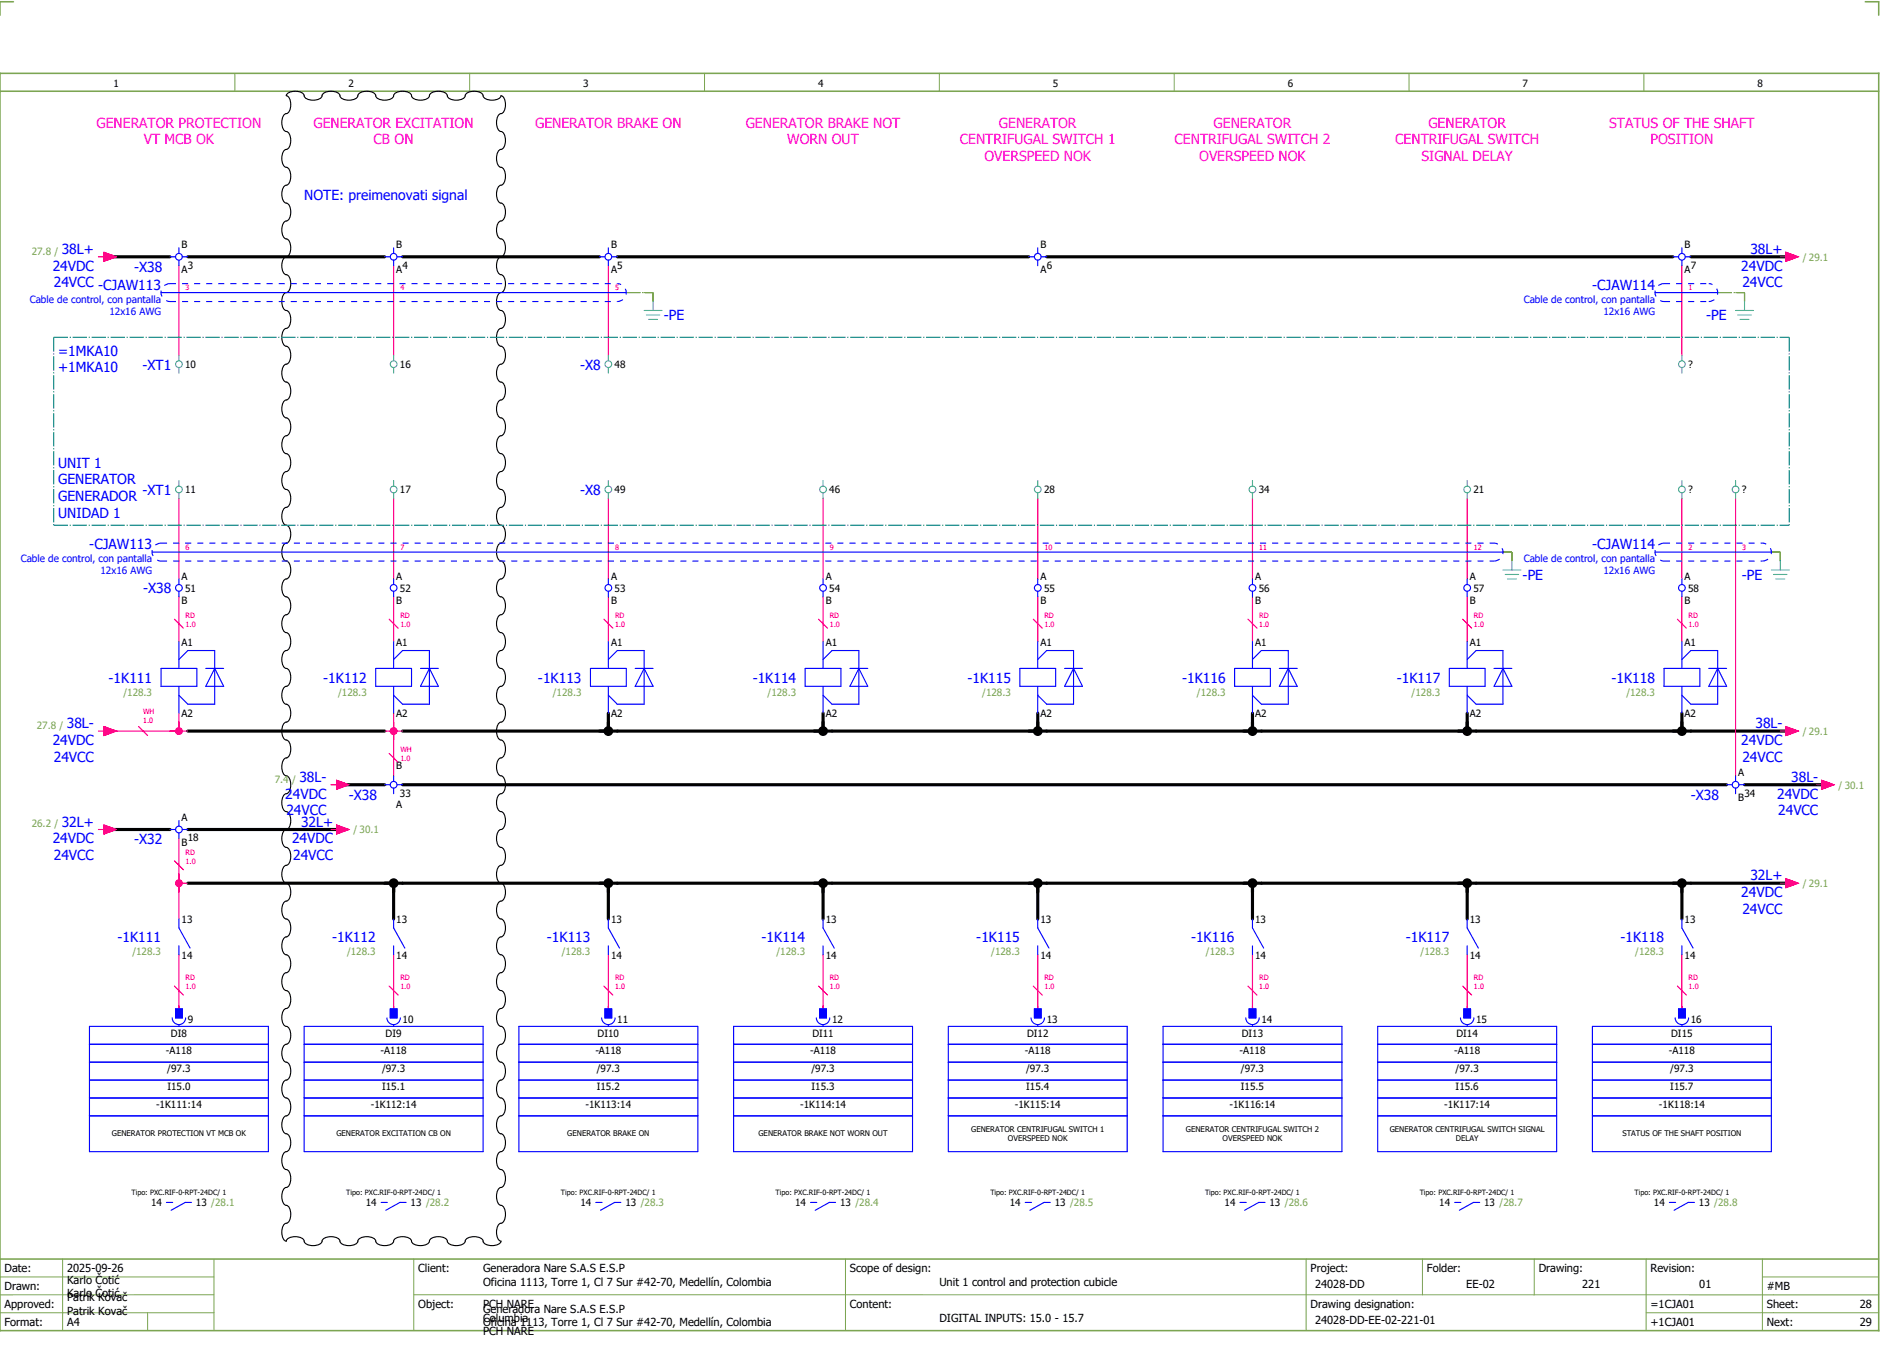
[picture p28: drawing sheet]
<svg xmlns="http://www.w3.org/2000/svg" width="421mm" height="301mm" viewBox="0 0 421 301" stroke-linecap="round" stroke-linejoin="round" font-family="sans-serif">
<defs><g id="words">
<g font-size="3.1" fill="#f0f">
<text x="21.6" y="28.5">GENERATOR PROTECTION</text>
<text x="70.1" y="28.5">GENERATOR EXCITATION</text>
<text x="119.6" y="28.5">GENERATOR BRAKE ON</text>
<text x="166.7" y="28.5">GENERATOR BRAKE NOT</text>
<text x="223.3" y="28.5">GENERATOR</text>
<text x="271.3" y="28.5">GENERATOR</text>
<text x="319.3" y="28.5">GENERATOR</text>
<text x="359.8" y="28.5">STATUS OF THE SHAFT</text>
<text x="32.1" y="32.3">VT MCB OK</text>
<text x="83.5" y="32.3">CB ON</text>
<text x="176" y="32.3">WORN OUT</text>
<text x="214.6" y="32.3">CENTRIFUGAL SWITCH 1</text>
<text x="262.6" y="32.3">CENTRIFUGAL SWITCH 2</text>
<text x="311.9" y="32.3">CENTRIFUGAL SWITCH</text>
<text x="369" y="32.3">POSITION</text>
<text x="220.1" y="36">OVERSPEED NOK</text>
<text x="268.1" y="36">OVERSPEED NOK</text>
<text x="317.8" y="36">SIGNAL DELAY</text>
</g>
<g font-size="3.1" fill="#00f">
<text x="68" y="44.8">NOTE: preimenovati signal</text>
<text x="13.8" y="56.8">38L+</text>
<text x="391.3" y="56.8">38L+</text>
<text x="11.8" y="60.5">24VDC</text>
<text x="12" y="64.3">24VCC -CJAW113</text>
<text x="30" y="60.7">-X38</text>
<text x="356" y="64.8">-CJAW114</text>
<text x="389.3" y="60.5">24VDC</text>
<text x="389.5" y="64.3">24VCC</text>
<text x="148.4" y="71.6">-PE</text>
<text x="381.4" y="71.6">-PE</text>
<text x="13" y="79.5">=1MKA10</text>
<text x="13" y="83.3">+1MKA10</text>
<text x="31.9" y="82.6">-XT1</text>
<text x="129.7" y="82.6">-X8</text>
<text x="13" y="104.5">UNIT 1</text>
<text x="13" y="108.3">GENERATOR</text>
<text x="13" y="112">GENERADOR</text>
<text x="31.9" y="110.6">-XT1</text>
<text x="129.7" y="110.6">-X8</text>
<text x="13" y="115.8">UNIDAD 1</text>
<text x="20" y="122.8">-CJAW113</text>
<text x="356" y="122.8">-CJAW114</text>
<text x="340.4" y="129.6">-PE</text>
<text x="389.4" y="129.6">-PE</text>
<text x="32" y="132.6">-X38</text>
<text x="24.3" y="152.6">-1K111</text>
<text x="72.3" y="152.6">-1K112</text>
<text x="120.3" y="152.6">-1K113</text>
<text x="168.3" y="152.6">-1K114</text>
<text x="216.3" y="152.6">-1K115</text>
<text x="264.3" y="152.6">-1K116</text>
<text x="312.3" y="152.6">-1K117</text>
<text x="360.3" y="152.6">-1K118</text>
<text x="11.8" y="166.5">24VDC</text>
<text x="14.9" y="162.8">38L-</text>
<text x="389.3" y="166.5">24VDC</text>
<text x="392.4" y="162.8">38L-</text>
<text x="12" y="170.3">24VCC</text>
<text x="389.5" y="170.3">24VCC</text>
<text x="63.8" y="178.5">24VDC</text>
<text x="66.9" y="174.8">38L-</text>
<text x="78" y="178.7">-X38</text>
<text x="378" y="178.7">-X38</text>
<text x="397.3" y="178.5">24VDC</text>
<text x="400.4" y="174.8">38L-</text>
<text x="13.8" y="184.8">32L+</text>
<text x="64" y="182.3">24VCC</text>
<text x="67.3" y="184.8">32L+</text>
<text x="397.5" y="182.3">24VCC</text>
<text x="11.8" y="188.5">24VDC</text>
<text x="30" y="188.7">-X32</text>
<text x="65.3" y="188.5">24VDC</text>
<text x="12" y="192.3">24VCC</text>
<text x="65.5" y="192.3">24VCC</text>
<text x="391.3" y="196.8">32L+</text>
<text x="389.3" y="200.5">24VDC</text>
<text x="389.5" y="204.3">24VCC</text>
<text x="26.3" y="210.6">-1K111</text>
<text x="74.3" y="210.6">-1K112</text>
<text x="122.3" y="210.6">-1K113</text>
<text x="170.3" y="210.6">-1K114</text>
<text x="218.3" y="210.6">-1K115</text>
<text x="266.3" y="210.6">-1K116</text>
<text x="314.3" y="210.6">-1K117</text>
<text x="362.3" y="210.6">-1K118</text>
</g>
<g font-size="2.5">
<text x="1" y="284.4">Date:</text>
<text x="15" y="286.9">Karlo Čotić</text>
<text x="15" y="284.4">2025-09-26</text>
<text x="93.5" y="284.4">Client:</text>
<text x="108" y="284.4">Generadora Nare S.A.S E.S.P</text>
<text x="108" y="287.4">Oficina 1113, Torre 1, Cl 7 Sur #42-70, Medellín, Colombia</text>
<text x="190" y="284.4">Scope of design:</text>
<text x="210" y="287.4">Unit 1 control and protection cubicle</text>
<text x="293" y="284.4">Project:</text>
<text x="294" y="287.9">24028-DD</text>
<text x="319" y="284.4">Folder:</text>
<text x="327.8" y="287.9">EE-02</text>
<text x="344" y="284.4">Drawing:</text>
<text x="353.7" y="287.9">221</text>
<text x="369" y="284.4">Revision:</text>
<text x="379.9" y="287.9">01</text>
<text x="1" y="288.4">Drawn:</text>
<text x="1" y="292.4">Approved:</text>
<text x="15" y="289.9">Karlo Čotić</text>
<text x="15" y="290.9">Patrik Kovač</text>
<text x="15" y="293.9">Patrik Kovač</text>
<text x="93.5" y="292.4">Object:</text>
<text x="108" y="293.4">Generadora Nare S.A.S E.S.P</text>
<text x="108" y="292.4">PCH NARE</text>
<text x="190" y="292.4">Content:</text>
<text x="293" y="292.4">Drawing designation:</text>
<text x="369" y="292.4">=1CJA01</text>
<text x="395" y="292.4">Sheet:</text>
<text x="395" y="288.4">#MB</text>
<text x="415.8" y="292.4">28</text>
<text x="1" y="296.4">Format:</text>
<text x="15" y="296.4">A4</text>
<text x="108" y="296.4">Oficina 1113, Torre 1, Cl 7 Sur #42-70, Medellín, Colombia</text>
<text x="108" y="295.4">Columbia</text>
<text x="108" y="298.4">PCH NARE</text>
<text x="210" y="295.4">DIGITAL INPUTS: 15.0 - 15.7</text>
<text x="294" y="295.9">24028-DD-EE-02-221-01</text>
<text x="369" y="296.4">+1CJA01</text>
<text x="395" y="296.4">Next:</text>
<text x="415.8" y="296.4">29</text>
</g>
<g font-size="2.2">
<text x="25.4" y="19.4">1</text>
<text x="77.9" y="19.4">2</text>
<text x="130.4" y="19.4">3</text>
<text x="182.9" y="19.4">4</text>
<text x="235.4" y="19.4">5</text>
<text x="287.9" y="19.4">6</text>
<text x="340.4" y="19.4">7</text>
<text x="392.9" y="19.4">8</text>
<text x="40.6" y="55.5">B</text>
<text x="88.6" y="55.5">B</text>
<text x="136.6" y="55.5">B</text>
<text x="232.6" y="55.5">B</text>
<text x="376.6" y="55.5">B</text>
<text x="40.6" y="61">A</text>
<text x="42" y="60">3</text>
<text x="88.6" y="61">A</text>
<text x="90" y="60">4</text>
<text x="136.6" y="61">A</text>
<text x="138" y="60">5</text>
<text x="232.6" y="61">A</text>
<text x="234" y="60">6</text>
<text x="376.6" y="61">A</text>
<text x="378" y="60">7</text>
<text x="41.4" y="82.3">10</text>
<text x="89.4" y="82.3">16</text>
<text x="137.4" y="82.3">48</text>
<text x="377.4" y="82.3">?</text>
<text x="41.4" y="110.3">11</text>
<text x="89.4" y="110.3">17</text>
<text x="137.4" y="110.3">49</text>
<text x="185.4" y="110.3">46</text>
<text x="233.4" y="110.3">28</text>
<text x="281.4" y="110.3">34</text>
<text x="329.4" y="110.3">21</text>
<text x="377.4" y="110.3">?</text>
<text x="389.4" y="110.3">?</text>
<text x="40.6" y="129.5">A</text>
<text x="88.6" y="129.5">A</text>
<text x="136.6" y="129.5">A</text>
<text x="184.6" y="129.5">A</text>
<text x="232.6" y="129.5">A</text>
<text x="280.6" y="129.5">A</text>
<text x="328.6" y="129.5">A</text>
<text x="376.6" y="129.5">A</text>
<text x="40.6" y="135">B</text>
<text x="41.4" y="132.3">51</text>
<text x="88.6" y="135">B</text>
<text x="89.4" y="132.3">52</text>
<text x="136.6" y="135">B</text>
<text x="137.4" y="132.3">53</text>
<text x="184.6" y="135">B</text>
<text x="185.4" y="132.3">54</text>
<text x="232.6" y="135">B</text>
<text x="233.4" y="132.3">55</text>
<text x="280.6" y="135">B</text>
<text x="281.4" y="132.3">56</text>
<text x="328.6" y="135">B</text>
<text x="329.4" y="132.3">57</text>
<text x="376.6" y="135">B</text>
<text x="377.4" y="132.3">58</text>
<text x="40.6" y="144.3">A1</text>
<text x="88.6" y="144.3">A1</text>
<text x="136.6" y="144.3">A1</text>
<text x="184.6" y="144.3">A1</text>
<text x="232.6" y="144.3">A1</text>
<text x="280.6" y="144.3">A1</text>
<text x="328.6" y="144.3">A1</text>
<text x="376.6" y="144.3">A1</text>
<text x="40.6" y="160.2">A2</text>
<text x="88.6" y="160.2">A2</text>
<text x="136.6" y="160.2">A2</text>
<text x="184.6" y="160.2">A2</text>
<text x="232.6" y="160.2">A2</text>
<text x="280.6" y="160.2">A2</text>
<text x="328.6" y="160.2">A2</text>
<text x="376.6" y="160.2">A2</text>
<text x="88.6" y="171.9">B</text>
<text x="388.6" y="173.5">A</text>
<text x="89.4" y="178">33</text>
<text x="388.6" y="179">B</text>
<text x="390" y="178">34</text>
<text x="40.6" y="183.5">A</text>
<text x="88.6" y="180.6">A</text>
<text x="40.6" y="189">B</text>
<text x="42" y="188">18</text>
<text x="40.6" y="206.3">13</text>
<text x="88.6" y="206.3">13</text>
<text x="136.6" y="206.3">13</text>
<text x="184.6" y="206.3">13</text>
<text x="232.6" y="206.3">13</text>
<text x="280.6" y="206.3">13</text>
<text x="328.6" y="206.3">13</text>
<text x="376.6" y="206.3">13</text>
<text x="40.6" y="214.2">14</text>
<text x="88.6" y="214.2">14</text>
<text x="136.6" y="214.2">14</text>
<text x="184.6" y="214.2">14</text>
<text x="232.6" y="214.2">14</text>
<text x="280.6" y="214.2">14</text>
<text x="328.6" y="214.2">14</text>
<text x="376.6" y="214.2">14</text>
<text x="38.2" y="231.8">DI8</text>
<text x="42" y="228.7">9</text>
<text x="86.2" y="231.8">DI9</text>
<text x="90" y="228.7">10</text>
<text x="133.6" y="231.8">DI10</text>
<text x="138" y="228.7">11</text>
<text x="181.6" y="231.8">DI11</text>
<text x="186" y="228.7">12</text>
<text x="229.6" y="231.8">DI12</text>
<text x="234" y="228.7">13</text>
<text x="277.6" y="231.8">DI13</text>
<text x="282" y="228.7">14</text>
<text x="325.6" y="231.8">DI14</text>
<text x="330" y="228.7">15</text>
<text x="373.6" y="231.8">DI15</text>
<text x="378" y="228.7">16</text>
<text x="37.1" y="235.6">-A118</text>
<text x="37.4" y="239.6">/97.3</text>
<text x="85.1" y="235.6">-A118</text>
<text x="85.4" y="239.6">/97.3</text>
<text x="133.1" y="235.6">-A118</text>
<text x="133.4" y="239.6">/97.3</text>
<text x="181.1" y="235.6">-A118</text>
<text x="181.4" y="239.6">/97.3</text>
<text x="229.1" y="235.6">-A118</text>
<text x="229.4" y="239.6">/97.3</text>
<text x="277.1" y="235.6">-A118</text>
<text x="277.4" y="239.6">/97.3</text>
<text x="325.1" y="235.6">-A118</text>
<text x="325.4" y="239.6">/97.3</text>
<text x="373.1" y="235.6">-A118</text>
<text x="373.4" y="239.6">/97.3</text>
<text x="37.4" y="243.6">I15.0</text>
<text x="85.4" y="243.6">I15.1</text>
<text x="133.4" y="243.6">I15.2</text>
<text x="181.4" y="243.6">I15.3</text>
<text x="229.4" y="243.6">I15.4</text>
<text x="277.4" y="243.6">I15.5</text>
<text x="325.4" y="243.6">I15.6</text>
<text x="373.4" y="243.6">I15.7</text>
<text x="34.9" y="247.6">-1K111:14</text>
<text x="82.9" y="247.6">-1K112:14</text>
<text x="130.9" y="247.6">-1K113:14</text>
<text x="178.9" y="247.6">-1K114:14</text>
<text x="226.9" y="247.6">-1K115:14</text>
<text x="274.9" y="247.6">-1K116:14</text>
<text x="322.9" y="247.6">-1K117:14</text>
<text x="370.9" y="247.6">-1K118:14</text>
<text x="33.8" y="269.6">14</text>
<text x="43.8" y="269.6">13 /28.1</text>
<text x="81.8" y="269.6">14</text>
<text x="91.8" y="269.6">13 /28.2</text>
<text x="129.8" y="269.6">14</text>
<text x="139.8" y="269.6">13 /28.3</text>
<text x="177.8" y="269.6">14</text>
<text x="187.8" y="269.6">13 /28.4</text>
<text x="225.8" y="269.6">14</text>
<text x="235.8" y="269.6">13 /28.5</text>
<text x="273.8" y="269.6">14</text>
<text x="283.8" y="269.6">13 /28.6</text>
<text x="321.8" y="269.6">14</text>
<text x="331.8" y="269.6">13 /28.7</text>
<text x="369.8" y="269.6">14</text>
<text x="379.8" y="269.6">13 /28.8</text>
</g>
<g font-size="2.2" fill="#7ca552">
<text x="7.1" y="56.9">27.8 /</text>
<text x="403" y="58.3">/ 29.1</text>
<text x="27.6" y="155.5">/128.3</text>
<text x="75.6" y="155.5">/128.3</text>
<text x="123.6" y="155.5">/128.3</text>
<text x="171.6" y="155.5">/128.3</text>
<text x="219.6" y="155.5">/128.3</text>
<text x="267.6" y="155.5">/128.3</text>
<text x="315.6" y="155.5">/128.3</text>
<text x="363.6" y="155.5">/128.3</text>
<text x="8.2" y="162.9">27.8 /</text>
<text x="403" y="164.3">/ 29.1</text>
<text x="61.4" y="174.9">7.4 /</text>
<text x="411" y="176.3">/ 30.1</text>
<text x="7.1" y="184.9">26.2 /</text>
<text x="79" y="186.3">/ 30.1</text>
<text x="403" y="198.3">/ 29.1</text>
<text x="29.6" y="213.5">/128.3</text>
<text x="77.6" y="213.5">/128.3</text>
<text x="125.6" y="213.5">/128.3</text>
<text x="173.6" y="213.5">/128.3</text>
<text x="221.6" y="213.5">/128.3</text>
<text x="269.6" y="213.5">/128.3</text>
<text x="317.6" y="213.5">/128.3</text>
<text x="365.6" y="213.5">/128.3</text>
</g>
<g font-size="2.2" fill="#00f">
<text x="6.6" y="67.6">Cable de control, con pantalla</text>
<text x="24.5" y="70.3">12x16 AWG</text>
<text x="340.6" y="67.6">Cable de control, con pantalla</text>
<text x="358.5" y="70.3">12x16 AWG</text>
<text x="4.6" y="125.6">Cable de control, con pantalla</text>
<text x="340.6" y="125.6">Cable de control, con pantalla</text>
<text x="22.5" y="128.3">12x16 AWG</text>
<text x="358.5" y="128.3">12x16 AWG</text>
</g>
<g font-size="1.7">
<text x="25" y="254">GENERATOR PROTECTION VT MCB OK</text>
<text x="75.2" y="254">GENERATOR EXCITATION CB ON</text>
<text x="126.8" y="254">GENERATOR BRAKE ON</text>
<text x="169.6" y="254">GENERATOR BRAKE NOT WORN OUT</text>
<text x="217.1" y="252.9">GENERATOR CENTRIFUGAL SWITCH 1</text>
<text x="225.3" y="255">OVERSPEED NOK</text>
<text x="265.1" y="252.9">GENERATOR CENTRIFUGAL SWITCH 2</text>
<text x="273.3" y="255">OVERSPEED NOK</text>
<text x="310.7" y="252.9">GENERATOR CENTRIFUGAL SWITCH SIGNAL</text>
<text x="325.5" y="255">DELAY</text>
<text x="362.7" y="254">STATUS OF THE SHAFT POSITION</text>
</g>
<g font-size="1.6" fill="#f00">
<text x="41.5" y="64.9">3</text>
<text x="89.5" y="64.9">4</text>
<text x="137.5" y="64.9">5</text>
<text x="377.5" y="64.9">1</text>
<text x="41.5" y="122.9">6</text>
<text x="89.5" y="122.9">7</text>
<text x="137.5" y="122.9">8</text>
<text x="185.5" y="122.9">9</text>
<text x="233.5" y="122.9">10</text>
<text x="281.5" y="122.9">11</text>
<text x="329.5" y="122.9">12</text>
<text x="377.5" y="122.9">2</text>
<text x="389.5" y="122.9">3</text>
<text x="41.5" y="140">1.0</text>
<text x="41.5" y="138.1">RD</text>
<text x="89.5" y="140">1.0</text>
<text x="89.5" y="138.1">RD</text>
<text x="137.5" y="140">1.0</text>
<text x="137.5" y="138.1">RD</text>
<text x="185.5" y="140">1.0</text>
<text x="185.5" y="138.1">RD</text>
<text x="233.5" y="140">1.0</text>
<text x="233.5" y="138.1">RD</text>
<text x="281.5" y="140">1.0</text>
<text x="281.5" y="138.1">RD</text>
<text x="329.5" y="140">1.0</text>
<text x="329.5" y="138.1">RD</text>
<text x="377.5" y="140">1.0</text>
<text x="377.5" y="138.1">RD</text>
<text x="32" y="161.6">1.0</text>
<text x="32" y="159.6">WH</text>
<text x="89.5" y="170">1.0</text>
<text x="89.5" y="168.1">WH</text>
<text x="41.5" y="191.1">RD</text>
<text x="41.5" y="193.1">1.0</text>
<text x="41.5" y="221.1">1.0</text>
<text x="41.5" y="219.1">RD</text>
<text x="89.5" y="221.1">1.0</text>
<text x="89.5" y="219.1">RD</text>
<text x="137.5" y="221.1">1.0</text>
<text x="137.5" y="219.1">RD</text>
<text x="185.5" y="221.1">1.0</text>
<text x="185.5" y="219.1">RD</text>
<text x="233.5" y="221.1">1.0</text>
<text x="233.5" y="219.1">RD</text>
<text x="281.5" y="221.1">1.0</text>
<text x="281.5" y="219.1">RD</text>
<text x="329.5" y="221.1">1.0</text>
<text x="329.5" y="219.1">RD</text>
<text x="377.5" y="221.1">1.0</text>
<text x="377.5" y="219.1">RD</text>
</g>
<g font-size="1.6">
<text x="29.4" y="267.1">Tipo: PXC.RIF-0-RPT-24DC/ 1</text>
<text x="77.4" y="267.1">Tipo: PXC.RIF-0-RPT-24DC/ 1</text>
<text x="125.4" y="267.1">Tipo: PXC.RIF-0-RPT-24DC/ 1</text>
<text x="173.4" y="267.1">Tipo: PXC.RIF-0-RPT-24DC/ 1</text>
<text x="221.4" y="267.1">Tipo: PXC.RIF-0-RPT-24DC/ 1</text>
<text x="269.4" y="267.1">Tipo: PXC.RIF-0-RPT-24DC/ 1</text>
<text x="317.4" y="267.1">Tipo: PXC.RIF-0-RPT-24DC/ 1</text>
<text x="365.4" y="267.1">Tipo: PXC.RIF-0-RPT-24DC/ 1</text>
</g>
</g></defs>
<path d="M0 16.4h420v281h-420zM3 .4h-3v3M417 .4h3v3M0 20.4h420M0 281.4h420" fill="none" stroke="#7ca552" stroke-width=".35"/>
<g fill="none" stroke="#7ca552" stroke-width=".22">
<path d="M52.5 16.4v4M105 16.4v4M157.5 16.4v4M210 16.4v4M262.5 16.4v4M315 16.4v4M367.5 16.4v4M0 285.4h47.8M0 293.4h47.8M14 281.4v16M33 293.4v4M47.8 281.4v16"/>
<path d="M47.8 289.4h-47.8M92.5 281.4v16M92.5 289.4h327.5M189 281.4v16M292 281.4v15.8M318 281.4v8M343 281.4v8M368 281.4v15.8M368 293.4h52M394 285.4h26M394 281.4v15.8"/>
</g>
<g fill="none" stroke="#000" stroke-width=".7">
<path d="M24 57.4h14M42 57.4h44M90 57.4h44M138 57.4h92M234 57.4h140M378 57.4h22M136 159.4v4M184 159.4v4M232 159.4v4M280 159.4v4M328 159.4v4M376 159.4v4h-286"/>
<path d="M42 163.4h44M76 175.4h10M90 175.4h296M378 163.4h22M390 175.4h18M24 185.4h14M42 197.4h358M42 185.4h34M88 197.4v8M136 197.4v8M184 197.4v8M232 197.4v8"/>
<path d="M280 197.4v8M328 197.4v8M376 197.4v8"/>
</g>
<g fill="none" stroke="#f00" stroke-width=".25">
<path d="M40 59.4v20M88 59.4v20M136 59.4v20M376 59.4v20M40 111.4v18M88 111.4v18M136 111.4v18M184 111.4v18M232 111.4v18M280 111.4v18M328 111.4v18M376 111.4v18"/>
<path d="M388 111.4v62M40 133.4v10M88 133.4v10M136 133.4v10M184 133.4v10M232 133.4v10M280 133.4v10M328 133.4v10M376 133.4v10M40 159.4v4h-16M88 159.4v14M40 187.4v18"/>
<path d="M40 197.4h2M40 213.4v12M88 213.4v12M136 213.4v12M184 213.4v12M232 213.4v12M280 213.4v12M328 213.4v12M376 213.4v12"/>
</g>
<path d="M140 65.4h6M146 65.4v2M384 65.4h6M390 65.4v2M336 123.4h2M338 123.4v2M396 123.4h2M398 123.4v2" fill="none" stroke="#00be00" stroke-width=".25" stroke-dasharray="3.2 .4 .3 .4" stroke-linecap="butt"/>
<g fill="#000">
<circle cx="136" cy="163.4" r="1.1"/>
<circle cx="184" cy="163.4" r="1.1"/>
<circle cx="232" cy="163.4" r="1.1"/>
<circle cx="280" cy="163.4" r="1.1"/>
<circle cx="328" cy="163.4" r="1.1"/>
<circle cx="88" cy="197.4" r="1.1"/>
<circle cx="136" cy="197.4" r="1.1"/>
<circle cx="184" cy="197.4" r="1.1"/>
<circle cx="232" cy="197.4" r="1.1"/>
<circle cx="280" cy="197.4" r="1.1"/>
<circle cx="328" cy="197.4" r="1.1"/>
<circle cx="376" cy="197.4" r="1.1"/>
</g>
<circle cx="40" cy="197.4" r=".88" fill="#f00"/>
<path d="M144 65.4h2M146 65.4v2M388 65.4h2M390 65.4v2M336 123.4h2M338 123.4v2M396 123.4h2M398 123.4v2" fill="none" stroke="#00be00" stroke-width=".25" stroke-dasharray="3.2 .4 .3 .4" stroke-linecap="butt"/>
<path d="M374 163.4h4M376 161.4v2" fill="none" stroke="#000" stroke-width=".7"/>
<circle cx="376" cy="163.4" r="1.1" fill="#000"/>
<path d="M38 163.4h4M40 161.4v2" fill="none" stroke="#f00" stroke-width=".25"/>
<circle cx="40" cy="163.4" r=".88" fill="#f00"/>
<path d="M86 163.4h4M88 161.4v4" fill="none" stroke="#f00" stroke-width=".25"/>
<circle cx="88" cy="163.4" r=".88" fill="#f00"/>
<path d="M64.1 21.1a2.98 2.98 0 0 1 3.8 0 1.68 1.68 0 0 0 2.1 1.3 1.68 1.68 0 0 0 2.1-1.3 2.98 2.98 0 0 1 3.8 0 1.68 1.68 0 0 0 2.1 1.3 1.68 1.68 0 0 0 2.1-1.3 2.98 2.98 0 0 1 3.8 0 1.69 1.69 0 0 0 2.1 1.3 1.68 1.68 0 0 0 2.1-1.3 2.98 2.98 0 0 1 3.8 0 1.69 1.69 0 0 0 2.1 1.3 1.68 1.68 0 0 0 2.1-1.3 2.98 2.98 0 0 1 3.8 0 1.68 1.68 0 0 0 2.1 1.3 1.68 1.68 0 0 0 2.1-1.3 2.98 2.98 0 0 1 3.8 0 1.69 1.69 0 0 0 2.1 1.3 1.94 1.94 0 0 0 2-1 2.17 2.17 0 0 1 .9 2.6 1.46 1.46 0 0 1-1.2 1.5 2.98 2.98 0 0 0 0 3.8 1.68 1.68 0 0 1 1.3 2.1 1.69 1.69 0 0 1-1.3 2.1 2.98 2.98 0 0 0 0 3.8 1.68 1.68 0 0 1 1.3 2.1 1.69 1.69 0 0 1-1.3 2.1 2.98 2.98 0 0 0 0 3.8 1.68 1.68 0 0 1 1.3 2.1 1.68 1.68 0 0 1-1.3 2.1 2.98 2.98 0 0 0 0 3.8 1.68 1.68 0 0 1 1.3 2.1 1.69 1.69 0 0 1-1.3 2.1 2.98 2.98 0 0 0 0 3.8 1.68 1.68 0 0 1 1.3 2.1 1.69 1.69 0 0 1-1.3 2.1 2.98 2.98 0 0 0 0 3.8 1.68 1.68 0 0 1 1.3 2.1 1.68 1.68 0 0 1-1.3 2.1 2.98 2.98 0 0 0 0 3.8 1.68 1.68 0 0 1 1.3 2.1 1.69 1.69 0 0 1-1.3 2.1 2.98 2.98 0 0 0 0 3.8 1.68 1.68 0 0 1 1.3 2.1 1.69 1.69 0 0 1-1.3 2.1 2.98 2.98 0 0 0 0 3.8 1.68 1.68 0 0 1 1.3 2.1 1.68 1.68 0 0 1-1.3 2.1 2.98 2.98 0 0 0 0 3.8 1.68 1.68 0 0 1 1.3 2.1 1.68 1.68 0 0 1-1.3 2.1 2.98 2.98 0 0 0 0 3.8 1.68 1.68 0 0 1 1.3 2.1 1.69 1.69 0 0 1-1.3 2.1 2.98 2.98 0 0 0 0 3.8 1.68 1.68 0 0 1 1.3 2.1 1.69 1.69 0 0 1-1.3 2.1 2.98 2.98 0 0 0 0 3.8 1.68 1.68 0 0 1 1.3 2.1 1.68 1.68 0 0 1-1.3 2.1 2.98 2.98 0 0 0 0 3.8 1.68 1.68 0 0 1 1.3 2.1 1.69 1.69 0 0 1-1.3 2.1 2.98 2.98 0 0 0 0 3.8 1.68 1.68 0 0 1 1.3 2.1 1.68 1.68 0 0 1-1.3 2.1 2.98 2.98 0 0 0 0 3.8 1.68 1.68 0 0 1 1.3 2.1 1.69 1.69 0 0 1-1.3 2.1 2.98 2.98 0 0 0 0 3.8 1.68 1.68 0 0 1 1.3 2.1 1.68 1.68 0 0 1-1.3 2.1 2.98 2.98 0 0 0 0 3.8 1.68 1.68 0 0 1 1.3 2.1 1.68 1.68 0 0 1-1.3 2.1 2.98 2.98 0 0 0 0 3.8 1.68 1.68 0 0 1 1.3 2.1 1.69 1.69 0 0 1-1.3 2.1 2.98 2.98 0 0 0 0 3.8 1.68 1.68 0 0 1 1.3 2.1 1.68 1.68 0 0 1-1.3 2.1 2.98 2.98 0 0 0 0 3.8 1.68 1.68 0 0 1 1.3 2.1 1.68 1.68 0 0 1-1.3 2.1 2.98 2.98 0 0 0 0 3.8 1.68 1.68 0 0 1 1.3 2.1 1.68 1.68 0 0 1-1.3 2.1 2.98 2.98 0 0 0 0 3.8 1.68 1.68 0 0 1 1.3 2.1 1.68 1.68 0 0 1-1.3 2.1 2.98 2.98 0 0 0 0 3.8 1.68 1.68 0 0 1 1.3 2.1 1.68 1.68 0 0 1-1.3 2.1 2.98 2.98 0 0 0 0 3.8 1.68 1.68 0 0 1 1.3 2.1 1.68 1.68 0 0 1-1.3 2.1 2.98 2.98 0 0 0 0 3.8 1.68 1.68 0 0 1 1.3 2.1 1.68 1.68 0 0 1-1.3 2.1 2.98 2.98 0 0 0 0 3.8 1.68 1.68 0 0 1 1.3 2.1 1.68 1.68 0 0 1-1.3 2.1 2.98 2.98 0 0 0 0 3.8 1.68 1.68 0 0 1 1.3 2.1 1.68 1.68 0 0 1-1.3 2.1 2.98 2.98 0 0 0 0 3.8 1.68 1.68 0 0 1 1.3 2.1 1.68 1.68 0 0 1-1.3 2.1 2.98 2.98 0 0 0 0 3.8 1.68 1.68 0 0 1 1.3 2.1 1.68 1.68 0 0 1-1.3 2.1 2.98 2.98 0 0 0 0 3.8 1.68 1.68 0 0 1 1.3 2.1 1.68 1.68 0 0 1-1.3 2.1 2.98 2.98 0 0 0 0 3.8l.3 .1-.1 .3a2.98 2.98 0 0 1-3.8 0 1.68 1.68 0 0 0-2.1-1.3 1.68 1.68 0 0 0-2.1 1.3 2.98 2.98 0 0 1-3.8 0 1.68 1.68 0 0 0-2.1-1.3 1.68 1.68 0 0 0-2.1 1.3 2.98 2.98 0 0 1-3.8 0 1.68 1.68 0 0 0-2.1-1.3 1.68 1.68 0 0 0-2.1 1.3 2.98 2.98 0 0 1-3.8 0 1.69 1.69 0 0 0-2.1-1.3 1.68 1.68 0 0 0-2.1 1.3 2.98 2.98 0 0 1-3.8 0 1.68 1.68 0 0 0-2.1-1.3 1.68 1.68 0 0 0-2.1 1.3 2.98 2.98 0 0 1-3.8 0 1.68 1.68 0 0 0-2.1-1.3 1.93 1.93 0 0 0-2 1 2.17 2.17 0 0 1-.9-2.6 1.46 1.46 0 0 1 1.2-1.5 2.98 2.98 0 0 0 0-3.8 1.68 1.68 0 0 1-1.3-2.1 1.68 1.68 0 0 1 1.3-2.1 2.98 2.98 0 0 0 0-3.8 1.68 1.68 0 0 1-1.3-2.1 1.68 1.68 0 0 1 1.3-2.1 2.98 2.98 0 0 0 0-3.8 1.68 1.68 0 0 1-1.3-2.1 1.68 1.68 0 0 1 1.3-2.1 2.98 2.98 0 0 0 0-3.8 1.68 1.68 0 0 1-1.3-2.1 1.68 1.68 0 0 1 1.3-2.1 2.98 2.98 0 0 0 0-3.8 1.68 1.68 0 0 1-1.3-2.1 1.68 1.68 0 0 1 1.3-2.1 2.98 2.98 0 0 0 0-3.8 1.68 1.68 0 0 1-1.3-2.1 1.68 1.68 0 0 1 1.3-2.1 2.98 2.98 0 0 0 0-3.8 1.68 1.68 0 0 1-1.3-2.1 1.68 1.68 0 0 1 1.3-2.1 2.98 2.98 0 0 0 0-3.8 1.68 1.68 0 0 1-1.3-2.1 1.68 1.68 0 0 1 1.3-2.1 2.98 2.98 0 0 0 0-3.8 1.68 1.68 0 0 1-1.3-2.1 1.68 1.68 0 0 1 1.3-2.1 2.98 2.98 0 0 0 0-3.8 1.68 1.68 0 0 1-1.3-2.1 1.68 1.68 0 0 1 1.3-2.1 2.98 2.98 0 0 0 0-3.8 1.68 1.68 0 0 1-1.3-2.1 1.69 1.69 0 0 1 1.3-2.1 2.98 2.98 0 0 0 0-3.8 1.68 1.68 0 0 1-1.3-2.1 1.68 1.68 0 0 1 1.3-2.1 2.98 2.98 0 0 0 0-3.8 1.68 1.68 0 0 1-1.3-2.1 1.68 1.68 0 0 1 1.3-2.1 2.98 2.98 0 0 0 0-3.8 1.68 1.68 0 0 1-1.3-2.1 1.69 1.69 0 0 1 1.3-2.1 2.98 2.98 0 0 0 0-3.8 1.68 1.68 0 0 1-1.3-2.1 1.68 1.68 0 0 1 1.3-2.1 2.98 2.98 0 0 0 0-3.8 1.68 1.68 0 0 1-1.3-2.1 1.68 1.68 0 0 1 1.3-2.1 2.98 2.98 0 0 0 0-3.8 1.68 1.68 0 0 1-1.3-2.1 1.68 1.68 0 0 1 1.3-2.1 2.98 2.98 0 0 0 0-3.8 1.68 1.68 0 0 1-1.3-2.1 1.68 1.68 0 0 1 1.3-2.1 2.98 2.98 0 0 0 0-3.8 1.68 1.68 0 0 1-1.3-2.1 1.69 1.69 0 0 1 1.3-2.1 2.98 2.98 0 0 0 0-3.8 1.68 1.68 0 0 1-1.3-2.1 1.68 1.68 0 0 1 1.3-2.1 2.98 2.98 0 0 0 0-3.8 1.68 1.68 0 0 1-1.3-2.1 1.69 1.69 0 0 1 1.3-2.1 2.98 2.98 0 0 0 0-3.8 1.68 1.68 0 0 1-1.3-2.1 1.69 1.69 0 0 1 1.3-2.1 2.98 2.98 0 0 0 0-3.8 1.68 1.68 0 0 1-1.3-2.1 1.69 1.69 0 0 1 1.3-2.1 2.98 2.98 0 0 0 0-3.8 1.68 1.68 0 0 1-1.3-2.1 1.68 1.68 0 0 1 1.3-2.1 2.98 2.98 0 0 0 0-3.8 1.68 1.68 0 0 1-1.3-2.1 1.69 1.69 0 0 1 1.3-2.1 2.98 2.98 0 0 0 0-3.8 1.68 1.68 0 0 1-1.3-2.1 1.69 1.69 0 0 1 1.3-2.1 2.98 2.98 0 0 0 0-3.8 1.68 1.68 0 0 1-1.3-2.1 1.68 1.68 0 0 1 1.3-2.1 2.98 2.98 0 0 0 0-3.8 1.68 1.68 0 0 1-1.3-2.1 1.69 1.69 0 0 1 1.3-2.1 2.98 2.98 0 0 0 0-3.8 1.68 1.68 0 0 1-1.3-2.1 1.69 1.69 0 0 1 1.3-2.1 2.98 2.98 0 0 0 0-3.8 1.68 1.68 0 0 1-1.3-2.1 1.68 1.68 0 0 1 1.3-2.1 2.98 2.98 0 0 0 0-3.8 1.68 1.68 0 0 1-1.3-2.1 1.69 1.69 0 0 1 1.3-2.1 2.98 2.98 0 0 0 0-3.8l-.3-.1z" fill="none" stroke="#000" stroke-width=".25"/>
<g fill="none" stroke="#00f" stroke-width=".25">
<path d="M38 57.4h1.3M40 55.4v1.2M40 58.1v1.3M40.8 57.4h1.2M86 57.4h1.3M88 55.4v1.2M88 58.1v1.3M88.8 57.4h1.2M134 57.4h1.3M136 55.4v1.2M136 58.1v1.3M136.8 57.4h1.2"/>
<path d="M230 57.4h1.3M232 55.4v1.2M232 58.1v1.3M232.8 57.4h1.2M374 57.4h1.2M376 55.4v1.2M376 58.1v1.3M376.7 57.4h1.3M36 65.4h104M370 65.4h14M34 123.4h302M40 129.4v1.2"/>
<path d="M40 132.1v1.3M88 129.4v1.2M88 132.1v1.3M136 129.4v1.2M136 132.1v1.3M184 129.4v1.2M184 132.1v1.3M232 129.4v1.2M232 132.1v1.3M280 129.4v1.2M280 132.1v1.3M328 129.4v1.2"/>
<path d="M328 132.1v1.3M370 123.4h26M376 129.4v1.2M376 132.1v1.3M36 149.4h8v4h-8zM40 143.4v6M40 153.4v6M40 147.4l2-2h6v12h-6l-2-2M46 149.4h4M48 149.4h.1M48 149.4l2 4h-4zM84 149.4h8v4h-8z"/>
<path d="M88 143.4v6M88 153.4v6M88 147.4l2-2h6v12h-6l-2-2M94 149.4h4M96 149.4h.1M96 149.4l2 4h-4zM132 149.4h8v4h-8zM136 143.4v6M136 153.4v6M136 147.4l2-2h6v12h-6l-2-2M142 149.4h4M144 149.4h.1"/>
<path d="M144 149.4l2 4h-4zM180 149.4h8v4h-8zM184 143.4v6M184 153.4v6M184 147.4l2-2h6v12h-6l-2-2M190 149.4h4M192 149.4h.1M192 149.4l2 4h-4zM228 149.4h8v4h-8zM232 143.4v6M232 153.4v6M232 147.4l2-2h6v12h-6l-2-2"/>
<path d="M238 149.4h4M240 149.4h.1M240 149.4l2 4h-4zM276 149.4h8v4h-8zM280 143.4v6M280 153.4v6M280 147.4l2-2h6v12h-6l-2-2M286 149.4h4M288 149.4h.1M288 149.4l2 4h-4zM324 149.4h8v4h-8zM328 143.4v6"/>
<path d="M328 153.4v6M328 147.4l2-2h6v12h-6l-2-2M334 149.4h4M336 149.4h.1M336 149.4l2 4h-4zM372 149.4h8v4h-8zM376 143.4v6M376 153.4v6M376 147.4l2-2h6v12h-6l-2-2M382 149.4h4M384 149.4h.1M384 149.4l2 4h-4z"/>
<path d="M86 175.4h1.3M88 173.4v1.2M88 176.1v1.3M88.8 175.4h1.2M386 175.4h1.3M388 173.4v1.2M388 176.1v1.3M388.8 175.4h1.2M38 185.4h1.3M40 183.4v1.2M40 186.1v1.3M40.8 185.4h1.2"/>
<path d="M40 205.4v2l2.5 4.5M40 211.4v2M88 205.4v2l2.5 4.5M88 211.4v2M136 205.4v2l2.5 4.5M136 211.4v2M184 205.4v2l2.5 4.5M184 211.4v2M232 205.4v2l2.5 4.5M232 211.4v2M280 205.4v2l2.5 4.5M280 211.4v2"/>
<path d="M328 205.4v2l2.5 4.5M328 211.4v2M376 205.4v2l2.5 4.5M376 211.4v2M20 237.4h40M20 229.4h40v28h-40zM20 233.4h40M38.5 227.5a1.5 1.5 0 0 0 1.5 1.5 1.5 1.5 0 0 0 1.5-1.5M39.3 225.5h1.5v2h-1.5zM40 229.1v.3M68 237.4h40M68 233.4h40"/>
<path d="M68 229.4h40v28h-40zM86.5 227.5a1.5 1.5 0 0 0 1.5 1.5 1.5 1.5 0 0 0 1.5-1.5M87.3 225.5h1.5v2h-1.5zM88 229.1v.3M116 237.4h40M116 233.4h40M116 229.4h40v28h-40zM134.5 227.5a1.5 1.5 0 0 0 1.5 1.5 1.5 1.5 0 0 0 1.5-1.5M135.3 225.5h1.5v2h-1.5zM136 229.1v.3M164 237.4h40M164 233.4h40"/>
<path d="M164 229.4h40v28h-40zM182.5 227.5a1.5 1.5 0 0 0 1.5 1.5 1.5 1.5 0 0 0 1.5-1.5M183.3 225.5h1.5v2h-1.5zM184 229.1v.3M212 237.4h40M212 233.4h40M212 229.4h40v28h-40zM230.5 227.5a1.5 1.5 0 0 0 1.5 1.5 1.5 1.5 0 0 0 1.5-1.5M231.3 225.5h1.5v2h-1.5zM232 229.1v.3M260 237.4h40M260 233.4h40"/>
<path d="M260 229.4h40v28h-40zM278.5 227.5a1.5 1.5 0 0 0 1.5 1.5 1.5 1.5 0 0 0 1.5-1.5M279.3 225.5h1.5v2h-1.5zM280 229.1v.3M308 237.4h40M308 233.4h40M308 229.4h40v28h-40zM326.5 227.5a1.5 1.5 0 0 0 1.5 1.5 1.5 1.5 0 0 0 1.5-1.5M327.3 225.5h1.5v2h-1.5zM328 229.1v.3M356 237.4h40M356 233.4h40"/>
<path d="M356 229.4h40v28h-40zM374.5 227.5a1.5 1.5 0 0 0 1.5 1.5 1.5 1.5 0 0 0 1.5-1.5M375.2 225.5h1.5v2h-1.5zM376 229.1v.3M20 249.4h40M20 245.4h40M20 241.4h40M68 249.4h40M68 245.4h40M68 241.4h40M116 249.4h40M116 245.4h40"/>
<path d="M116 241.4h40M164 249.4h40M164 245.4h40M164 241.4h40M212 249.4h40M212 245.4h40M212 241.4h40M260 249.4h40M260 245.4h40M260 241.4h40M308 249.4h40M308 245.4h40"/>
<path d="M308 241.4h40M356 249.4h40M356 245.4h40M356 241.4h40M37.2 268.7h1.4M42.8 268.7h-1.4l-3.1 1.8M85.2 268.7h1.4M90.8 268.7h-1.4l-3.1 1.8M133.2 268.7h1.4M138.8 268.7h-1.4l-3.1 1.8M181.2 268.7h1.4M186.8 268.7h-1.4l-3.1 1.8"/>
<path d="M229.2 268.7h1.4M234.8 268.7h-1.4l-3.1 1.8M277.2 268.7h1.4M282.8 268.7h-1.4l-3.1 1.8M325.2 268.7h1.4M330.8 268.7h-1.4l-3.1 1.8M373.2 268.7h1.4M378.8 268.7h-1.4l-3.1 1.8"/>
<circle cx="40" cy="57.4" r=".75"/>
<circle cx="88" cy="57.4" r=".75"/>
<circle cx="136" cy="57.4" r=".75"/>
<circle cx="232" cy="57.4" r=".75"/>
<circle cx="376" cy="57.4" r=".75"/>
<circle cx="40" cy="131.4" r=".75"/>
<circle cx="88" cy="131.4" r=".75"/>
<circle cx="136" cy="131.4" r=".75"/>
<circle cx="184" cy="131.4" r=".75"/>
<circle cx="232" cy="131.4" r=".75"/>
<circle cx="280" cy="131.4" r=".75"/>
<circle cx="328" cy="131.4" r=".75"/>
<circle cx="376" cy="131.4" r=".75"/>
<circle cx="88" cy="175.4" r=".75"/>
<circle cx="388" cy="175.4" r=".75"/>
<circle cx="40" cy="185.4" r=".75"/>
</g>
<g fill="none" stroke="#f00" stroke-width=".25">
<path d="M22 57.4h1.2M23.2 56.4l2.8 1-2.8 1zM398 57.4h1.2M399.2 56.4l2.8 1-2.8 1zM39 138.4l2 2M87 138.4l2 2M135 138.4l2 2M183 138.4l2 2M231 138.4l2 2M279 138.4l2 2M327 138.4l2 2M375 138.4l2 2"/>
<path d="M22 163.4h1.2M23.2 162.4l2.8 1-2.8 1zM31 162.4l2 2M74 175.4h1.2M75.2 174.4l2.8 1-2.8 1zM87 168.4l2 2M398 163.4h1.2M399.2 162.4l2.8 1-2.8 1zM406 175.4h1.3M407.3 174.4l2.7 1-2.7 1zM22 185.4h1.2M23.2 184.4l2.8 1-2.8 1z"/>
<path d="M39 192.4l2 2M74 185.4h1.2M75.2 184.4l2.8 1-2.8 1zM398 197.4h1.2M399.2 196.4l2.8 1-2.8 1zM39 220.4l2 2M40 224.9v.5M87 220.4l2 2M88 224.9v.5M135 220.4l2 2M136 224.9v.5M183 220.4l2 2"/>
<path d="M184 224.9v.5M231 220.4l2 2M232 224.9v.5M279 220.4l2 2M280 224.9v.5M327 220.4l2 2M328 224.9v.5M375 220.4l2 2M376 224.9v.5"/>
</g>
<g fill="#00f" stroke="#00f" stroke-width=".22">
<path d="M39.3 225.5h1.5v2h-1.5z"/>
<path d="M87.3 225.5h1.5v2h-1.5z"/>
<path d="M135.3 225.5h1.5v2h-1.5z"/>
<path d="M183.3 225.5h1.5v2h-1.5z"/>
<path d="M231.3 225.5h1.5v2h-1.5z"/>
<path d="M279.3 225.5h1.5v2h-1.5z"/>
<path d="M327.3 225.5h1.5v2h-1.5z"/>
<path d="M375.2 225.5h1.5v2h-1.5z"/>
</g>
<path d="M12 75.4h388M12 75.4v42M400 75.4v42M12 117.4h388" fill="none" stroke="#007f7f" stroke-width=".25" stroke-dasharray="3.2 .4 .3 .4" stroke-linecap="butt"/>
<g fill="none" stroke="#52a5a5" stroke-width=".25">
<path d="M40 79.4v1.2M88 79.4v1.2M136 79.4v1.2M144 69.4h4M144.5 70.4h3M145 71.4h2M146 67.4v2M376 79.4v1.2M388 69.4h4M388.5 70.4h3M389 71.4h2M390 67.4v2"/>
<path d="M40 82.1v1.3M88 82.1v1.3M136 82.1v1.3M376 82.1v1.3M40 107.4v1.2M40 110.1v1.3M88 107.4v1.2M88 110.1v1.3M136 107.4v1.2M136 110.1v1.3M184 107.4v1.2M184 110.1v1.3"/>
<path d="M232 107.4v1.2M232 110.1v1.3M280 107.4v1.2M280 110.1v1.3M328 107.4v1.2M328 110.1v1.3M376 107.4v1.2M376 110.1v1.3M388 107.4v1.2M388 110.1v1.3M336 127.4h4M336.5 128.4h3"/>
<path d="M337 129.4h2M338 125.4v2M396 127.4h4M396.5 128.4h3M397 129.4h2M398 125.4v2"/>
<circle cx="40" cy="81.4" r=".75"/>
<circle cx="88" cy="81.4" r=".75"/>
<circle cx="136" cy="81.4" r=".75"/>
<circle cx="376" cy="81.4" r=".75"/>
<circle cx="40" cy="109.4" r=".75"/>
<circle cx="88" cy="109.4" r=".75"/>
<circle cx="136" cy="109.4" r=".75"/>
<circle cx="184" cy="109.4" r=".75"/>
<circle cx="232" cy="109.4" r=".75"/>
<circle cx="280" cy="109.4" r=".75"/>
<circle cx="328" cy="109.4" r=".75"/>
<circle cx="376" cy="109.4" r=".75"/>
<circle cx="388" cy="109.4" r=".75"/>
</g>
<g fill="none" stroke="#00f" stroke-width=".25" stroke-dasharray="1.4 1.4" stroke-linecap="butt">
<path d="M38 67.4h100M38 63.4h100M38 63.4a2 2 0 0 0-2 2 2 2 0 0 0 2 2M138 67.4a2 2 0 0 0 2-2 2 2 0 0 0-2-2M372 67.4h10M372 63.4h10M372 63.4a2 2 0 0 0-2 2 2 2 0 0 0 2 2M382 67.4a2 2 0 0 0 2-2 2 2 0 0 0-2-2M36 125.4h298M36 121.4h298M36 121.4a2 2 0 0 0-2 2 2 2 0 0 0 2 2M334 125.4a2 2 0 0 0 2-2 2 2 0 0 0-2-2"/>
<path d="M372 125.4h22M372 121.4h22M372 121.4a2 2 0 0 0-2 2 2 2 0 0 0 2 2M394 125.4a2 2 0 0 0 2-2 2 2 0 0 0-2-2"/>
</g>
<g fill="#f00" stroke="#f00" stroke-width=".22">
<path d="M23.2 162.4l2.8 1-2.8 1z"/>
<path d="M23.2 56.4l2.8 1-2.8 1z"/>
<path d="M399.2 56.4l2.8 1-2.8 1z"/>
<path d="M399.2 196.4l2.8 1-2.8 1z"/>
<path d="M75.2 184.4l2.8 1-2.8 1z"/>
<path d="M23.2 184.4l2.8 1-2.8 1z"/>
<path d="M399.2 162.4l2.8 1-2.8 1z"/>
<path d="M75.2 174.4l2.8 1-2.8 1z"/>
<path d="M407.3 174.4l2.7 1-2.7 1z"/>
</g>
<use href="#words"/>
</svg>
